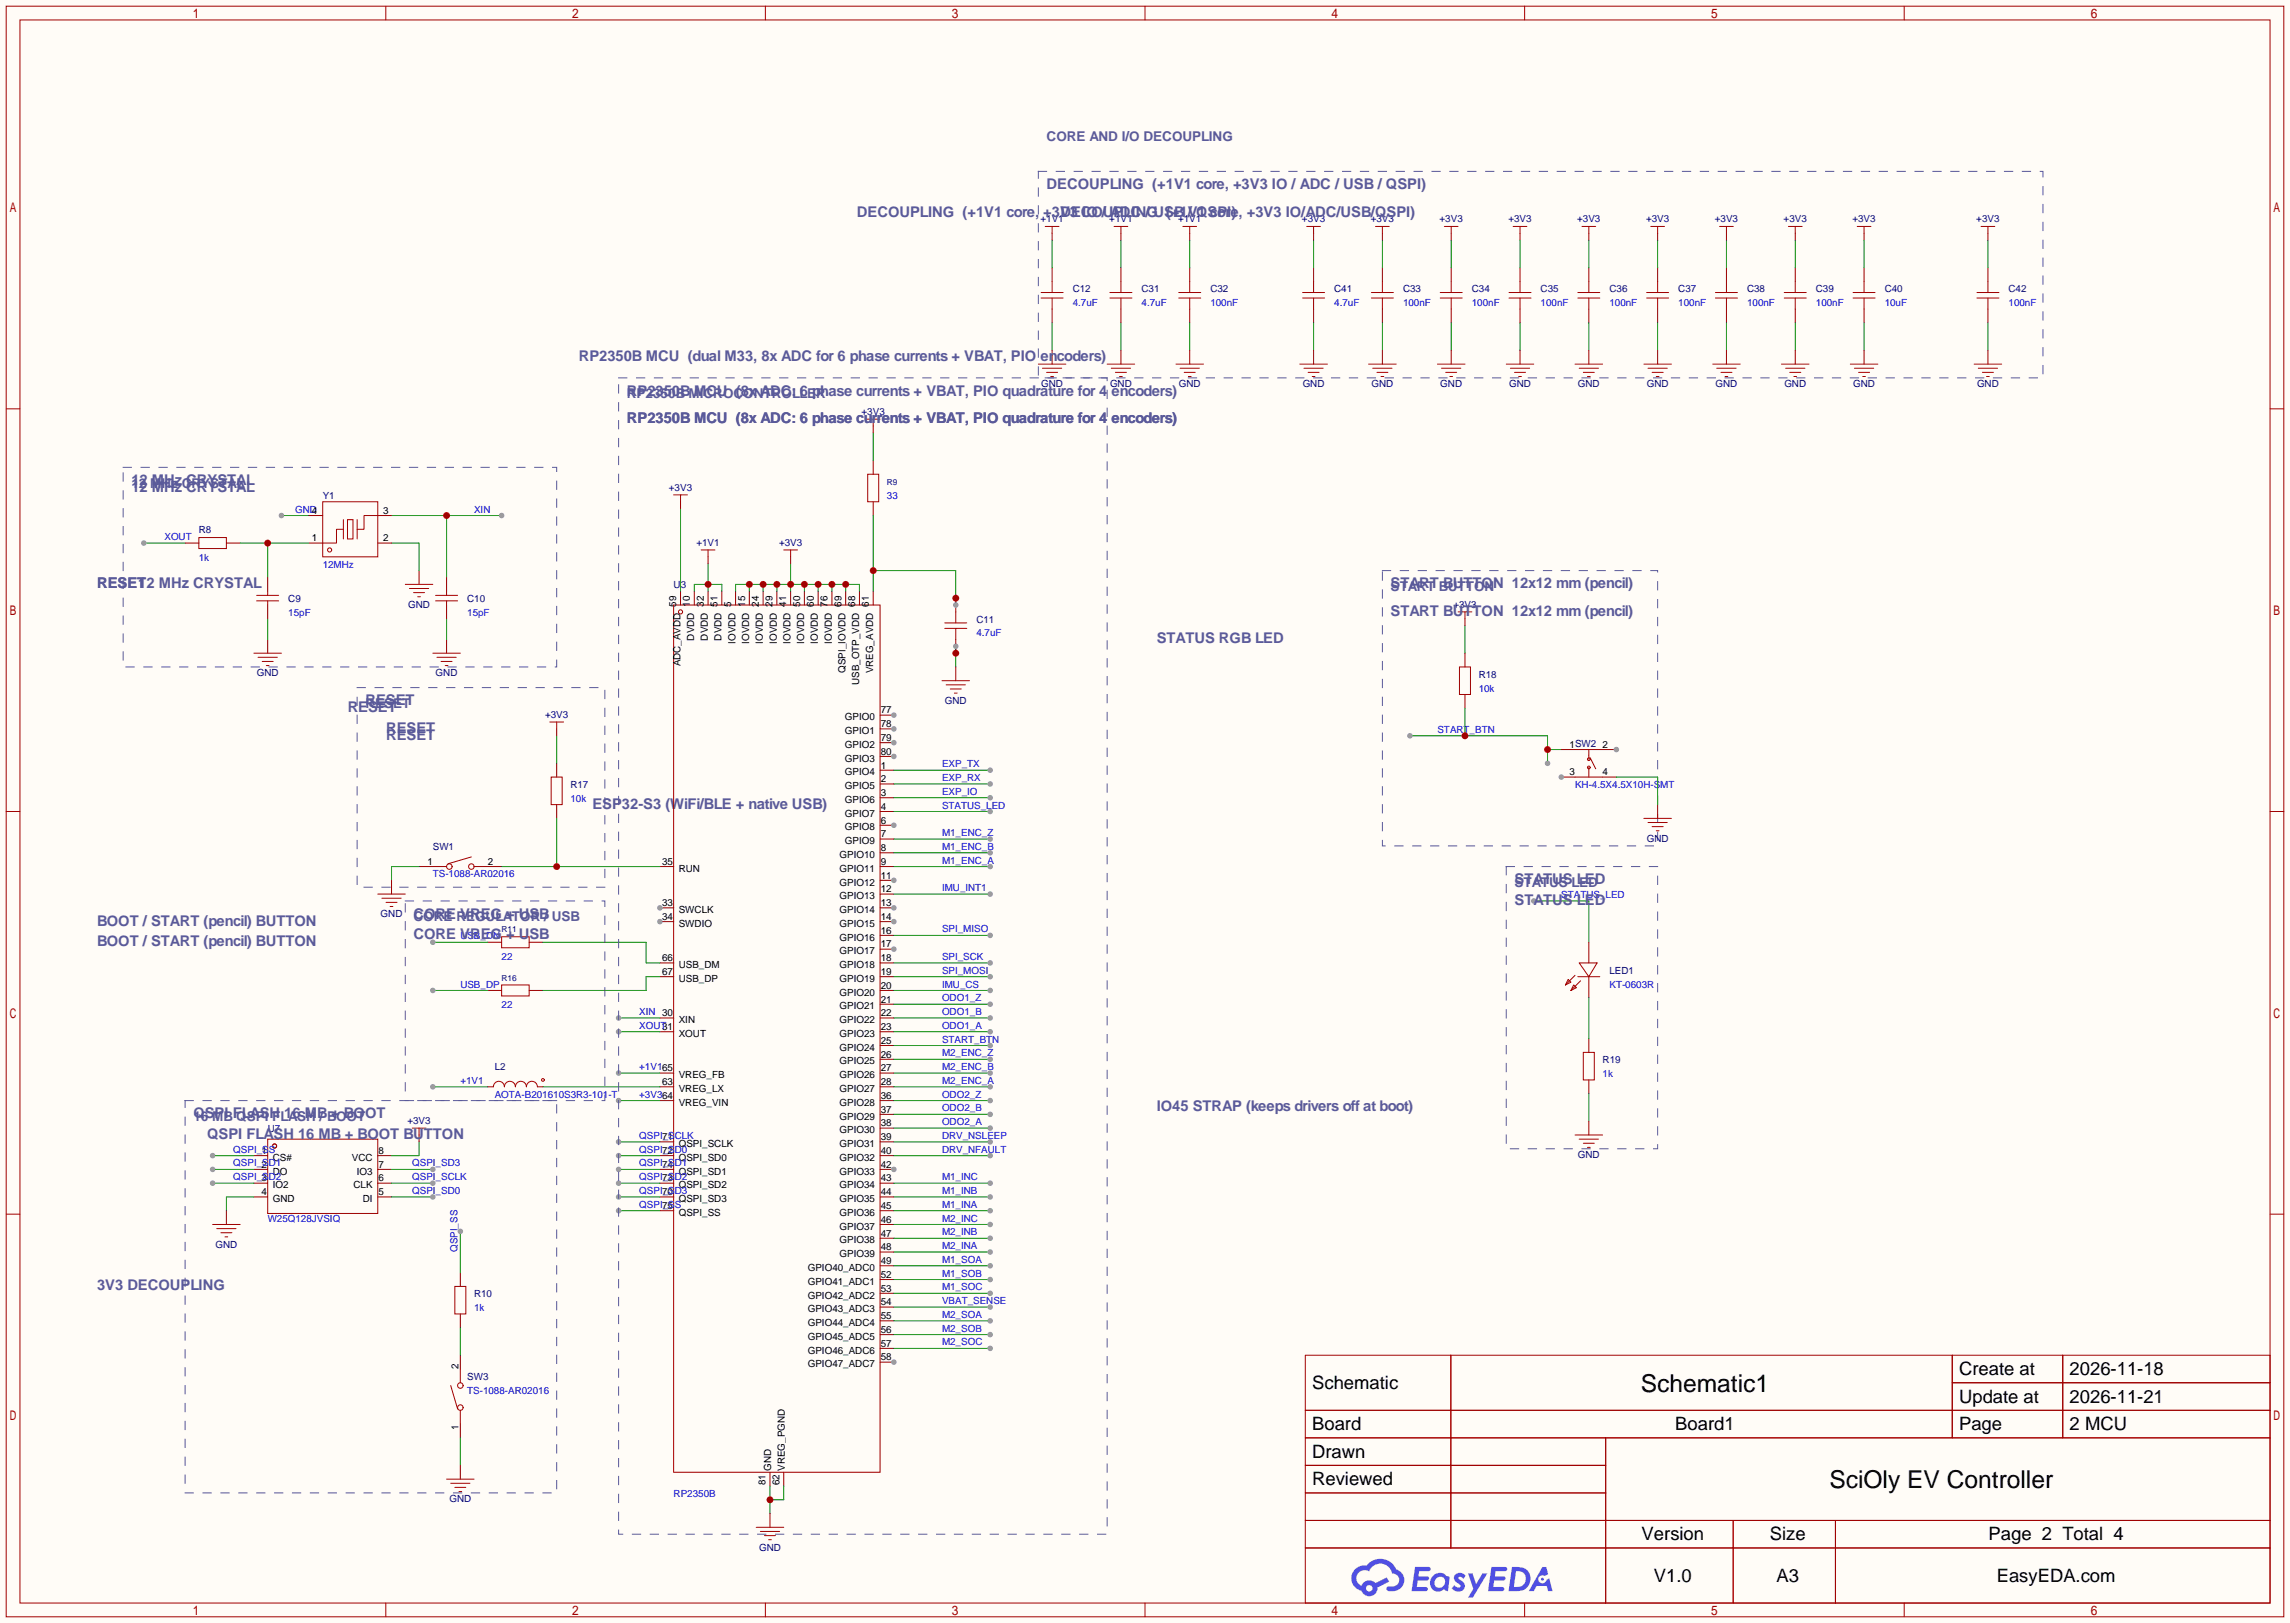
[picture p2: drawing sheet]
<svg xmlns="http://www.w3.org/2000/svg" width="423mm" height="299mm" viewBox="0 0 423 299" stroke-linecap="round" stroke-linejoin="round" font-family="sans-serif">
<defs><g id="words">
<g font-size="4.5">
<text x="302.8" y="256.9">Schematic1</text>
<text x="337.6" y="274.6">SciOly EV Controller</text>
</g>
<g font-size="3.4">
<text x="242.2" y="256.3">Schematic</text>
<text x="361.6" y="253.8">Create at</text>
<text x="382" y="253.8">2026-11-18</text>
<text x="242.2" y="263.9">Board</text>
<text x="309.2" y="263.9">Board1</text>
<text x="361.6" y="258.8">Update at</text>
<text x="361.6" y="263.9">Page</text>
<text x="382" y="258.8">2026-11-21</text>
<text x="382" y="263.9">2 MCU</text>
<text x="242.2" y="269">Drawn</text>
<text x="242.2" y="274.1">Reviewed</text>
<text x="303" y="284.2">Version</text>
<text x="326.7" y="284.2">Size</text>
<text x="367" y="284.2">Page 2 Total 4</text>
<text x="305.3" y="291.9">V1.0</text>
<text x="327.9" y="291.9">A3</text>
<text x="368.5" y="291.9">EasyEDA.com</text>
</g>
<g font-size="2.7" fill="#5a5a9a">
<text x="193.2" y="34.9">DECOUPLING (+1V1 core, +3V3 IO / ADC / USB / QSPI)</text>
<text x="158.2" y="40">DECOUPLING (+1V1 core, +3V3 IO / ADC / USB / QSPI)</text>
<text x="195.7" y="40">DECOUPLING (+1V1 core, +3V3 IO/ADC/USB/QSPI)</text>
<text x="106.8" y="66.6">RP2350B MCU (dual M33, 8x ADC for 6 phase currents + VBAT, PIO encoders)</text>
<text x="115.7" y="73">RP2350B MCU (8x ADC: 6 phase currents + VBAT, PIO quadrature for 4 encoders)</text>
<text x="115.7" y="78.1">RP2350B MCU (8x ADC: 6 phase currents + VBAT, PIO quadrature for 4 encoders)</text>
<text x="24.3" y="90.8">12 MHz CRYSTAL</text>
<text x="17.9" y="108.5">RESET</text>
<text x="25.5" y="108.5">12 MHz CRYSTAL</text>
<text x="256.7" y="113.6">START BUTTON 12x12 mm (pencil)</text>
<text x="256.7" y="108.5">START BUTTON 12x12 mm (pencil)</text>
<text x="213.5" y="118.7">STATUS RGB LED</text>
<text x="64.2" y="131.4">RESET</text>
<text x="67.4" y="130.1">RESET</text>
<text x="71.2" y="136.5">RESET</text>
<text x="71.2" y="135.2">RESET</text>
<text x="109.3" y="149.2">ESP32-S3 (WiFi/BLE + native USB)</text>
<text x="279.5" y="167">STATUS LED</text>
<text x="279.5" y="163.2">STATUS LED</text>
<text x="17.9" y="170.8">BOOT / START (pencil) BUTTON</text>
<text x="76.3" y="173.3">CORE VREG + USB</text>
<text x="76.3" y="169.5">CORE VREG + USB</text>
<text x="17.9" y="174.6">BOOT / START (pencil) BUTTON</text>
<text x="35.7" y="206.3">QSPI FLASH 16 MB + BOOT</text>
<text x="213.5" y="205.1">IO45 STRAP (keeps drivers off at boot)</text>
<text x="38.2" y="210.1">QSPI FLASH 16 MB + BOOT BUTTON</text>
<text x="17.9" y="238.1">3V3 DECOUPLING</text>
</g>
<g font-size="2.5" fill="#5a5a9a">
<text x="193.2" y="26">CORE AND I/O DECOUPLING</text>
<text x="115.7" y="73.5">RP2350B MICROCONTROLLER</text>
<text x="24.3" y="90">12 MHz CRYSTAL</text>
<text x="256.7" y="109.1">START BUTTON</text>
<text x="67.4" y="130.6">RESET</text>
<text x="279.5" y="163.7">STATUS LED</text>
<text x="76.3" y="170">CORE REGULATOR / USB</text>
<text x="35.7" y="206.8">16 MB QSPI FLASH / BOOT</text>
</g>
<g font-size="1.8" fill="#000080">
<text x="192" y="41">+1V1</text>
<text x="204.7" y="41">+1V1</text>
<text x="217.4" y="41">+1V1</text>
<text x="240.3" y="41">+3V3</text>
<text x="253" y="41">+3V3</text>
<text x="265.7" y="41">+3V3</text>
<text x="278.4" y="41">+3V3</text>
<text x="291.1" y="41">+3V3</text>
<text x="303.8" y="41">+3V3</text>
<text x="316.5" y="41">+3V3</text>
<text x="329.2" y="41">+3V3</text>
<text x="341.9" y="41">+3V3</text>
<text x="364.8" y="41">+3V3</text>
<text x="198" y="53.9">C12</text>
<text x="210.7" y="53.9">C31</text>
<text x="223.4" y="53.9">C32</text>
<text x="246.3" y="53.9">C41</text>
<text x="259" y="53.9">C33</text>
<text x="271.7" y="53.9">C34</text>
<text x="284.4" y="53.9">C35</text>
<text x="297.1" y="53.9">C36</text>
<text x="309.8" y="53.9">C37</text>
<text x="322.5" y="53.9">C38</text>
<text x="335.2" y="53.9">C39</text>
<text x="347.9" y="53.9">C40</text>
<text x="370.7" y="53.9">C42</text>
<text x="192.2" y="71.5">GND</text>
<text x="204.9" y="71.5">GND</text>
<text x="217.6" y="71.5">GND</text>
<text x="240.4" y="71.5">GND</text>
<text x="253.1" y="71.5">GND</text>
<text x="265.8" y="71.5">GND</text>
<text x="278.5" y="71.5">GND</text>
<text x="291.2" y="71.5">GND</text>
<text x="303.9" y="71.5">GND</text>
<text x="316.6" y="71.5">GND</text>
<text x="329.3" y="71.5">GND</text>
<text x="342" y="71.5">GND</text>
<text x="364.9" y="71.5">GND</text>
<text x="159" y="76.5">+3V3</text>
<text x="59.6" y="92">Y1</text>
<text x="123.5" y="90.5">+3V3</text>
<text x="36.7" y="98.4">R8</text>
<text x="128.5" y="100.7">+1V1</text>
<text x="143.8" y="100.7">+3V3</text>
<text x="53.2" y="111.1">C9</text>
<text x="75.3" y="112.1">GND</text>
<text x="86.2" y="111.1">C10</text>
<text x="124.3" y="108.5">U3</text>
<text x="268.2" y="112.1">+3V3</text>
<text x="180.2" y="114.9">C11</text>
<text x="47.4" y="124.8">GND</text>
<text x="80.4" y="124.8">GND</text>
<text x="272.9" y="125.1">R18</text>
<text x="174.4" y="129.9">GND</text>
<text x="100.6" y="132.4">+3V3</text>
<text x="105.3" y="145.4">R17</text>
<text x="303.9" y="155.3">GND</text>
<text x="79.9" y="156.8">SW1</text>
<text x="70.2" y="169.3">GND</text>
<text x="297.1" y="179.7">LED1</text>
<text x="91.3" y="197.4">L2</text>
<text x="295.8" y="196.2">R19</text>
<text x="49.4" y="208.9">U7</text>
<text x="75.2" y="207.4">+3V3</text>
<text x="291.2" y="213.7">GND</text>
<text x="39.8" y="230.2">GND</text>
<text x="87.5" y="239.4">R10</text>
<text x="86.2" y="254.6">SW3</text>
<text x="82.9" y="277.2">GND</text>
<text x="140.1" y="286.1">GND</text>
</g>
<g font-size="1.8" fill="#00f">
<text x="198" y="56.5">4.7uF</text>
<text x="210.7" y="56.5">4.7uF</text>
<text x="223.4" y="56.5">100nF</text>
<text x="246.3" y="56.5">4.7uF</text>
<text x="259" y="56.5">100nF</text>
<text x="271.7" y="56.5">100nF</text>
<text x="284.4" y="56.5">100nF</text>
<text x="297.1" y="56.5">100nF</text>
<text x="309.8" y="56.5">100nF</text>
<text x="322.5" y="56.5">100nF</text>
<text x="335.2" y="56.5">100nF</text>
<text x="347.9" y="56.5">10uF</text>
<text x="370.7" y="56.5">100nF</text>
<text x="54.5" y="94.6">GND</text>
<text x="87.5" y="94.6">XIN</text>
<text x="163.7" y="92">33</text>
<text x="30.4" y="99.7">XOUT</text>
<text x="36.7" y="103.5">1k</text>
<text x="59.6" y="104.7">12MHz</text>
<text x="53.2" y="113.6">15pF</text>
<text x="86.2" y="113.6">15pF</text>
<text x="180.2" y="117.4">4.7uF</text>
<text x="272.9" y="127.6">10k</text>
<text x="265.3" y="135.2">START_BTN</text>
<text x="173.9" y="141.6">EXP_TX</text>
<text x="105.3" y="147.9">10k</text>
<text x="173.9" y="144.1">EXP_RX</text>
<text x="173.9" y="146.6">EXP_IO</text>
<text x="173.9" y="149.2">STATUS_LED</text>
<text x="290.7" y="145.4">KH-4.5X4.5X10H-SMT</text>
<text x="173.9" y="154.3">M1_ENC_Z</text>
<text x="79.9" y="161.9">TS-1088-AR02016</text>
<text x="173.9" y="156.8">M1_ENC_B</text>
<text x="173.9" y="159.3">M1_ENC_A</text>
<text x="173.9" y="164.4">IMU_INT1</text>
<text x="288.2" y="165.7">STATUS_LED</text>
<text x="85" y="173.3">USB_DN</text>
<text x="173.9" y="172">SPI_MISO</text>
<text x="92.6" y="177.1">22</text>
<text x="173.9" y="177.1">SPI_SCK</text>
<text x="173.9" y="179.7">SPI_MOSI</text>
<text x="85" y="182.2">USB_DP</text>
<text x="173.9" y="182.2">IMU_CS</text>
<text x="173.9" y="184.7">ODO1_Z</text>
<text x="297.1" y="182.2">KT-0603R</text>
<text x="92.6" y="186">22</text>
<text x="118" y="187.3">XIN 30</text>
<text x="118" y="189.8">XOUT</text>
<text x="173.9" y="187.3">ODO1_B</text>
<text x="173.9" y="189.8">ODO1_A</text>
<text x="118" y="197.4">+1V165</text>
<text x="173.9" y="192.4">START_BTN</text>
<text x="173.9" y="194.9">M2_ENC_Z</text>
<text x="173.9" y="197.4">M2_ENC_B</text>
<text x="85" y="200">+1V1</text>
<text x="91.3" y="202.5">AOTA-B201610S3R3-101-T</text>
<text x="118" y="202.5">+3V364</text>
<text x="173.9" y="200">M2_ENC_A</text>
<text x="173.9" y="202.5">ODO2_Z</text>
<text x="295.8" y="198.7">1k</text>
<text x="173.9" y="205.1">ODO2_B</text>
<text x="173.9" y="207.6">ODO2_A</text>
<text x="43.1" y="212.7">QSPI_SS</text>
<text x="43.1" y="215.2">QSPI_SD1</text>
<text x="76.1" y="215.2">QSPI_SD3</text>
<text x="118" y="210.1">QSPI_SCLK</text>
<text x="118" y="212.7">QSPI_SD0</text>
<text x="118" y="215.2">QSPI_SD1</text>
<text x="173.9" y="210.1">DRV_NSLEEP</text>
<text x="173.9" y="212.7">DRV_NFAULT</text>
<text x="43.1" y="217.8">QSPI_SD2</text>
<text x="76.1" y="217.8">QSPI_SCLK</text>
<text x="76.1" y="220.3">QSPI_SD0</text>
<text x="118" y="217.8">QSPI_SD2</text>
<text x="118" y="220.3">QSPI_SD3</text>
<text x="173.9" y="220.3">M1_INB</text>
<text x="173.9" y="217.8">M1_INC</text>
<text x="49.4" y="225.4">W25Q128JVSIQ</text>
<text x="118" y="222.8">QSPI_SS</text>
<text x="173.9" y="227.9">M2_INB</text>
<text x="173.9" y="225.4">M2_INC</text>
<text x="173.9" y="222.8">M1_INA</text>
<text x="84.4" y="231" transform="rotate(-90 84.4 231)">QSPI_SS</text>
<text x="173.9" y="233">M1_SOA</text>
<text x="173.9" y="230.5">M2_INA</text>
<text x="173.9" y="235.5">M1_SOB</text>
<text x="173.9" y="238.1">M1_SOC</text>
<text x="87.5" y="241.9">1k</text>
<text x="173.9" y="245.7">M2_SOB</text>
<text x="173.9" y="243.2">M2_SOA</text>
<text x="173.9" y="240.6">VBAT_SENSE</text>
<text x="173.9" y="248.2">M2_SOC</text>
<text x="86.2" y="257.1">TS-1088-AR02016</text>
<text x="124.3" y="276.2">RP2350B</text>
</g>
<g font-size="1.8">
<text x="57.5" y="94.8">4</text>
<text x="70.7" y="94.8">3</text>
<text x="57.5" y="99.9">1</text>
<text x="70.7" y="99.9">2</text>
<text x="124.8" y="112" transform="rotate(-90 124.8 112)">59</text>
<text x="127.3" y="112" transform="rotate(-90 127.3 112)">10</text>
<text x="129.9" y="112" transform="rotate(-90 129.9 112)">32</text>
<text x="132.4" y="112" transform="rotate(-90 132.4 112)">51</text>
<text x="135" y="112" transform="rotate(-90 135 112)">5</text>
<text x="137.5" y="112" transform="rotate(-90 137.5 112)">15</text>
<text x="140" y="112" transform="rotate(-90 140 112)">24</text>
<text x="142.6" y="112" transform="rotate(-90 142.6 112)">29</text>
<text x="145.1" y="112" transform="rotate(-90 145.1 112)">41</text>
<text x="147.7" y="112" transform="rotate(-90 147.7 112)">50</text>
<text x="150.2" y="112" transform="rotate(-90 150.2 112)">60</text>
<text x="152.7" y="112" transform="rotate(-90 152.7 112)">76</text>
<text x="155.3" y="112" transform="rotate(-90 155.3 112)">69</text>
<text x="157.8" y="112" transform="rotate(-90 157.8 112)">68</text>
<text x="160.4" y="112" transform="rotate(-90 160.4 112)">61</text>
<text x="128.1" y="118.2" transform="rotate(-90 128.1 118.2)">DVDD</text>
<text x="130.6" y="118.2" transform="rotate(-90 130.6 118.2)">DVDD</text>
<text x="133.2" y="118.2" transform="rotate(-90 133.2 118.2)">DVDD</text>
<text x="135.7" y="118.8" transform="rotate(-90 135.7 118.8)">IOVDD</text>
<text x="138.3" y="118.8" transform="rotate(-90 138.3 118.8)">IOVDD</text>
<text x="140.8" y="118.8" transform="rotate(-90 140.8 118.8)">IOVDD</text>
<text x="143.3" y="118.8" transform="rotate(-90 143.3 118.8)">IOVDD</text>
<text x="145.9" y="118.8" transform="rotate(-90 145.9 118.8)">IOVDD</text>
<text x="148.4" y="118.8" transform="rotate(-90 148.4 118.8)">IOVDD</text>
<text x="151" y="118.8" transform="rotate(-90 151 118.8)">IOVDD</text>
<text x="153.5" y="118.8" transform="rotate(-90 153.5 118.8)">IOVDD</text>
<text x="125.6" y="122.9" transform="rotate(-90 125.6 122.9)">ADC_AVDD</text>
<text x="156" y="124.1" transform="rotate(-90 156 124.1)">QSPI_IOVDD</text>
<text x="161.1" y="124.2" transform="rotate(-90 161.1 124.2)">VREG_AVDD</text>
<text x="158.6" y="126.4" transform="rotate(-90 158.6 126.4)">USB_OTP_VDD</text>
<text x="162.6" y="131.6">77</text>
<text x="155.9" y="138">GPIO2</text>
<text x="155.9" y="135.5">GPIO1</text>
<text x="155.9" y="132.9">GPIO0</text>
<text x="162.6" y="136.7">79</text>
<text x="162.6" y="134.2">78</text>
<text x="289.7" y="138">1SW2</text>
<text x="295.8" y="138">2</text>
<text x="155.9" y="143.1">GPIO4</text>
<text x="155.9" y="140.5">GPIO3</text>
<text x="162.6" y="141.8">1</text>
<text x="162.6" y="139.3">80</text>
<text x="289.7" y="143.1">3</text>
<text x="295.8" y="143.1">4</text>
<text x="155.9" y="148.2">GPIO6</text>
<text x="155.9" y="145.6">GPIO5</text>
<text x="162.6" y="149.4">4</text>
<text x="162.6" y="146.9">3</text>
<text x="162.6" y="144.3">2</text>
<text x="155.9" y="155.8">GPIO9</text>
<text x="155.9" y="153.2">GPIO8</text>
<text x="155.9" y="150.7">GPIO7</text>
<text x="162.6" y="154.5">7</text>
<text x="162.6" y="152">6</text>
<text x="78.9" y="159.6">1</text>
<text x="90" y="159.6">2</text>
<text x="122.2" y="159.6">35</text>
<text x="125.3" y="160.9">RUN</text>
<text x="154.9" y="160.9">GPIO11</text>
<text x="154.9" y="158.3">GPIO10</text>
<text x="162.6" y="159.6">9</text>
<text x="162.6" y="157">8</text>
<text x="122.2" y="167.2">33</text>
<text x="154.9" y="165.9">GPIO13</text>
<text x="154.9" y="163.4">GPIO12</text>
<text x="162.6" y="167.2">13</text>
<text x="162.6" y="164.7">12</text>
<text x="162.6" y="162.1">11</text>
<text x="122.2" y="169.7">34</text>
<text x="125.3" y="168.5">SWCLK</text>
<text x="125.3" y="171">SWDIO</text>
<text x="154.9" y="173.6">GPIO16</text>
<text x="154.9" y="171">GPIO15</text>
<text x="154.9" y="168.5">GPIO14</text>
<text x="162.6" y="172.3">16</text>
<text x="162.6" y="169.7">14</text>
<text x="122.2" y="177.4">66</text>
<text x="122.2" y="179.9">67</text>
<text x="125.3" y="178.6">USB_DM</text>
<text x="154.9" y="178.6">GPIO18</text>
<text x="154.9" y="176.1">GPIO17</text>
<text x="162.6" y="179.9">19</text>
<text x="162.6" y="177.4">18</text>
<text x="162.6" y="174.8">17</text>
<text x="125.3" y="181.2">USB_DP</text>
<text x="154.9" y="183.7">GPIO20</text>
<text x="154.9" y="181.2">GPIO19</text>
<text x="162.6" y="185">21</text>
<text x="162.6" y="182.4">20</text>
<text x="122.2" y="190.1">31</text>
<text x="125.3" y="188.8">XIN</text>
<text x="125.3" y="191.3">XOUT</text>
<text x="154.9" y="191.3">GPIO23</text>
<text x="154.9" y="188.8">GPIO22</text>
<text x="154.9" y="186.3">GPIO21</text>
<text x="162.6" y="190.1">23</text>
<text x="162.6" y="187.5">22</text>
<text x="154.9" y="196.4">GPIO25</text>
<text x="154.9" y="193.9">GPIO24</text>
<text x="162.6" y="197.7">27</text>
<text x="162.6" y="195.1">26</text>
<text x="162.6" y="192.6">25</text>
<text x="122.2" y="200.2">63</text>
<text x="125.3" y="199">VREG_FB</text>
<text x="125.3" y="201.5">VREG_LX</text>
<text x="154.9" y="201.5">GPIO27</text>
<text x="154.9" y="199">GPIO26</text>
<text x="162.6" y="202.8">36</text>
<text x="162.6" y="200.2">28</text>
<text x="125.3" y="204">VREG_VIN</text>
<text x="154.9" y="209.1">GPIO30</text>
<text x="154.9" y="206.6">GPIO29</text>
<text x="154.9" y="204">GPIO28</text>
<text x="162.6" y="207.8">38</text>
<text x="162.6" y="205.3">37</text>
<text x="48.3" y="212.9">1</text>
<text x="48.3" y="215.5">2</text>
<text x="50.3" y="214.2">CS#</text>
<text x="65" y="214.2">VCC</text>
<text x="69.8" y="215.5">7</text>
<text x="69.8" y="212.9">8</text>
<text x="122.2" y="210.4">71</text>
<text x="122.2" y="212.9">72</text>
<text x="122.2" y="215.5">74</text>
<text x="125.3" y="211.7">QSPI_SCLK</text>
<text x="125.3" y="214.2">QSPI_SD0</text>
<text x="154.9" y="214.2">GPIO32</text>
<text x="154.9" y="211.7">GPIO31</text>
<text x="162.6" y="215.5">42</text>
<text x="162.6" y="212.9">40</text>
<text x="162.6" y="210.4">39</text>
<text x="48.3" y="218">3</text>
<text x="48.3" y="220.5">4</text>
<text x="50.3" y="216.7">DO</text>
<text x="50.3" y="219.3">IO2</text>
<text x="50.3" y="221.8">GND</text>
<text x="65.3" y="219.3">CLK</text>
<text x="65.9" y="216.7">IO3</text>
<text x="67" y="221.8">DI</text>
<text x="69.8" y="220.5">5</text>
<text x="69.8" y="218">6</text>
<text x="122.2" y="218">73</text>
<text x="122.2" y="220.5">70</text>
<text x="125.3" y="216.7">QSPI_SD1</text>
<text x="125.3" y="219.3">QSPI_SD2</text>
<text x="125.3" y="221.8">QSPI_SD3</text>
<text x="154.9" y="221.8">GPIO35</text>
<text x="154.9" y="219.3">GPIO34</text>
<text x="154.9" y="216.7">GPIO33</text>
<text x="162.6" y="220.5">44</text>
<text x="162.6" y="218">43</text>
<text x="122.2" y="223.1">75</text>
<text x="125.3" y="224.4">QSPI_SS</text>
<text x="154.9" y="226.9">GPIO37</text>
<text x="154.9" y="224.4">GPIO36</text>
<text x="162.6" y="225.6">46</text>
<text x="162.6" y="223.1">45</text>
<text x="154.9" y="232">GPIO39</text>
<text x="154.9" y="229.4">GPIO38</text>
<text x="162.6" y="233.2">49</text>
<text x="162.6" y="230.7">48</text>
<text x="162.6" y="228.2">47</text>
<text x="149.1" y="239.6">GPIO42_ADC2</text>
<text x="149.1" y="237.1">GPIO41_ADC1</text>
<text x="149.1" y="234.5">GPIO40_ADC0</text>
<text x="162.6" y="238.3">53</text>
<text x="162.6" y="235.8">52</text>
<text x="149.1" y="244.7">GPIO44_ADC4</text>
<text x="149.1" y="242.1">GPIO43_ADC3</text>
<text x="162.6" y="245.9">56</text>
<text x="162.6" y="243.4">55</text>
<text x="162.6" y="240.9">54</text>
<text x="149.1" y="249.8">GPIO46_ADC6</text>
<text x="149.1" y="247.2">GPIO45_ADC5</text>
<text x="162.6" y="251">58</text>
<text x="162.6" y="248.5">57</text>
<text x="84.7" y="252.6" transform="rotate(-90 84.7 252.6)">2</text>
<text x="149.1" y="252.3">GPIO47_ADC7</text>
<text x="84.7" y="263.8" transform="rotate(-90 84.7 263.8)">1</text>
<text x="141.3" y="274" transform="rotate(-90 141.3 274)">81</text>
<text x="142.3" y="271.4" transform="rotate(-90 142.3 271.4)">GND</text>
<text x="143.9" y="274" transform="rotate(-90 143.9 274)">62</text>
<text x="144.9" y="271.4" transform="rotate(-90 144.9 271.4)">VREG_PGND</text>
</g>
<g font-size="1.5" fill="#000080">
<text x="163.7" y="89.5">R9</text>
<text x="92.6" y="172">R11</text>
<text x="92.6" y="180.9">R16</text>
</g>
</g></defs>
<path d="M0 0h422.7v299.5h-422.7z" fill="#fffcf7"/>
<g fill="none" stroke="#a10000" stroke-width=".18">
<path d="M1.1 1.1h420.4v297.2h-420.4zM3.7 3.7h415.3v292.1h-415.3zM71.2 1.1v2.6M141.3 1.1v2.6M211.3 1.1v2.6M281.4 1.1v2.6M351.5 1.1v2.6M1.1 75.4h2.6M419 75.4h2.5M1.1 149.7h2.6M419 149.7h2.5M1.1 224h2.6"/>
<path d="M419 224h2.5M240.9 250.1h178.1v45.7h-178.1zM267.8 250.1v35.5M360.3 250.1v15.2M360.3 255.1h58.7M380.7 250.1v15.2M240.9 260.2h178.1M240.9 265.3h178.1M240.9 270.4h55.5M240.9 275.5h55.5M296.4 265.3v30.5M71.2 295.8v2.5"/>
<path d="M141.3 295.8v2.5M211.3 295.8v2.5M240.9 280.5h178.1M240.9 285.6h178.1M281.4 295.8v2.5M319.9 280.5v15.3M338.8 280.5v15.3M351.5 295.8v2.5"/>
</g>
<g fill="#5487ff">
<path d="M268.7 290.5a1.3 1.3 0 0 1 1.8 .2l-.4 .7a.54 .54 0 0 0-.9-.3l.1 .2a1.58 1.58 0 0 1 1.1 1.6 1.43 1.43 0 0 1-2.5 .2l.5-.6a.64 .64 0 0 0 .5 .4 .64 .64 0 0 0 .7-.2l-.2-.3a1.6 1.6 0 0 1-1-1.5z"/>
<path d="M270.9 290.3h.9l.6 1.9 1.2-1.9h.9l-2.7 4.5h-.9l1-1.7z"/>
<path d="M261.2 289.1h1.6a1.31 1.31 0 0 1 1.2 .2 .4 .4 0 0 1-.3 .6h-1.8l-.1 .9h1.6a.4 .4 0 0 1 .4 .5 .4 .4 0 0 1-.4 .3h-1.7l-.2 1.2h.8a1.23 1.23 0 0 1 1.2 .2 .39 .39 0 0 1-.3 .6h-2.7z"/>
<path d="M275.3 289.1h1.6a1.32 1.32 0 0 1 1.2 .2 .39 .39 0 0 1-.3 .6h-1.8l-.1 .9h1.6a.4 .4 0 0 1 .4 .5 .4 .4 0 0 1-.4 .3h-1.7l-.2 1.2h.8a1.23 1.23 0 0 1 1.2 .2 .39 .39 0 0 1-.3 .6h-2.7z"/>
<path d="M284.7 289.1h.7l.3 1.4-.6 .3a.75 .75 0 0 0-1.1 .3 .75 .75 0 0 0 .5 1.1 .75 .75 0 0 0 .9-.7l.5-.3 .7 2.4h-.9l-.2-1h-1.9l-.5 1h-.9z"/>
<path d="M279.1 289.1l-.7 4.5h1.5a2.27 2.27 0 0 0 2.6-2.3 2.27 2.27 0 0 0-2.7-2.2zM279.8 289.9a1.5 1.5 0 0 1 1.8 1.5 1.5 1.5 0 0 1-1.9 1.4h-.3z"/>
<path d="M264.5 290.7a1.62 1.62 0 0 0-.4 2.1 1.62 1.62 0 0 0 2 .7l.4-.3 .3 .3 .5 .1 .3-2.5-.2-.3h-.5a1.58 1.58 0 0 0-2.4-.1zM265.1 291.3a.99 .99 0 0 1 1.6 .3 .99 .99 0 0 1-.9 1.3 .94 .94 0 0 1-1-.5 .94 .94 0 0 1 .3-1.1z"/>
<path d="M250.1 289.5a2.37 2.37 0 0 0 1.2 4 1.54 1.54 0 0 0 1.7 1 1.54 1.54 0 0 0 1.3-1.6l2.1-1.1-.5-.8-2 1.1a1.57 1.57 0 0 0-2.6 .5 1.5 1.5 0 0 1-.8-2.1 1.5 1.5 0 0 1 2.2-.5 2.23 2.23 0 0 1 2.3-1.5 2.23 2.23 0 0 1 2 1.9 1.16 1.16 0 0 1 1.2 1 1.16 1.16 0 0 1-1.1 1.3h-.6a.47 .47 0 0 0-.6 .4 .47 .47 0 0 0 .4 .5 2.23 2.23 0 0 0 2.3-.6 2.23 2.23 0 0 0 .4-2.3 2.16 2.16 0 0 0-1.3-1.2 3.2 3.2 0 0 0-5.5-.7l-1.1 .1zM252.1 293.1a.6 .6 0 0 1 1.2 0 .6 .6 0 0 1-1.2 0z"/>
<circle cx="284.7" cy="291.4" r=".28"/>
</g>
<g fill="none" stroke="#a10000" stroke-width=".18">
<path d="M124.3 111.6h38.1v160.1h-38.1z"/>
<circle cx="125.6" cy="112.9" r=".38"/>
</g>
<path d="M121.8 159.9h2.5M121.8 167.5h2.5" fill="none" stroke="#870000" stroke-width=".18"/>
<circle cx="121.8" cy="167.5" r=".51" fill="#999"/>
<path d="M121.8 170.1h2.5" fill="none" stroke="#870000" stroke-width=".18"/>
<circle cx="121.8" cy="170.1" r=".51" fill="#999"/>
<g fill="none" stroke="#870000" stroke-width=".18">
<path d="M121.8 177.7h2.5M121.8 180.2h2.5M121.8 187.8h2.5M121.8 190.4h2.5M121.8 198h2.5M121.8 200.5h2.5M121.8 203.1h2.5M121.8 210.7h2.5M121.8 213.2h2.5M121.8 215.8h2.5M121.8 218.3h2.5M121.8 220.9h2.5"/>
<path d="M121.8 223.4h2.5M162.4 251.3h2.6"/>
</g>
<circle cx="165" cy="251.3" r=".51" fill="#999"/>
<g fill="none" stroke="#870000" stroke-width=".18">
<path d="M162.4 218.3h2.6M162.4 215.8h2.6M162.4 238.6h2.6M162.4 236.1h2.6M162.4 233.6h2.6M162.4 231h2.6M162.4 228.5h2.6M162.4 225.9h2.6M162.4 223.4h2.6M162.4 220.9h2.6M162.4 248.8h2.6M162.4 246.3h2.6"/>
<path d="M162.4 243.7h2.6M162.4 241.2h2.6"/>
</g>
<circle cx="165" cy="215.8" r=".51" fill="#999"/>
<g fill="none" stroke="#870000" stroke-width=".18">
<path d="M162.4 177.7h2.6M162.4 175.1h2.6M162.4 198h2.6M162.4 195.5h2.6M162.4 192.9h2.6M162.4 190.4h2.6M162.4 187.8h2.6M162.4 185.3h2.6M162.4 182.8h2.6M162.4 180.2h2.6M162.4 213.2h2.6M162.4 210.7h2.6"/>
<path d="M162.4 208.2h2.6M162.4 205.6h2.6M162.4 203.1h2.6M162.4 200.5h2.6"/>
</g>
<circle cx="165" cy="175.1" r=".51" fill="#999"/>
<path d="M162.4 172.6h2.6M162.4 170.1h2.6" fill="none" stroke="#870000" stroke-width=".18"/>
<circle cx="165" cy="170.1" r=".51" fill="#999"/>
<path d="M162.4 167.5h2.6" fill="none" stroke="#870000" stroke-width=".18"/>
<circle cx="165" cy="167.5" r=".51" fill="#999"/>
<path d="M162.4 165h2.6M162.4 162.4h2.6" fill="none" stroke="#870000" stroke-width=".18"/>
<circle cx="165" cy="162.4" r=".51" fill="#999"/>
<path d="M162.4 159.9h2.6M162.4 157.4h2.6M162.4 154.8h2.6M162.4 152.3h2.6" fill="none" stroke="#870000" stroke-width=".18"/>
<circle cx="165" cy="152.3" r=".51" fill="#999"/>
<path d="M162.4 139.6h2.6M162.4 149.7h2.6M162.4 147.2h2.6M162.4 144.7h2.6M162.4 142.1h2.6" fill="none" stroke="#870000" stroke-width=".18"/>
<circle cx="165" cy="139.6" r=".51" fill="#999"/>
<path d="M162.4 137h2.6" fill="none" stroke="#870000" stroke-width=".18"/>
<circle cx="165" cy="137" r=".51" fill="#999"/>
<path d="M162.4 134.5h2.6" fill="none" stroke="#870000" stroke-width=".18"/>
<circle cx="165" cy="134.5" r=".51" fill="#999"/>
<path d="M162.4 132h2.6" fill="none" stroke="#870000" stroke-width=".18"/>
<circle cx="165" cy="132" r=".51" fill="#999"/>
<g fill="none" stroke="#870000" stroke-width=".18">
<path d="M125.6 109.1v2.5M128.1 109.1v2.5M130.7 109.1v2.5M133.2 109.1v2.5M135.8 109.1v2.5M138.3 109.1v2.5M140.8 109.1v2.5M143.4 109.1v2.5M145.9 109.1v2.5M148.5 109.1v2.5M151 109.1v2.5M153.5 109.1v2.5"/>
<path d="M156.1 109.1v2.5M158.6 109.1v2.5M161.2 109.1v2.5M77.3 159.9h2.6M90 159.9h2.6M102.7 140.8v2.6M102.7 148.5v2.5M90 173.9h2.6M97.7 173.9h2.5M90 182.8h2.6M97.7 182.8h2.5M46.9 213.2h2.5"/>
<path d="M46.9 215.8h2.5M46.9 218.3h2.5M69.7 213.2h2.6M69.7 215.8h2.6M69.7 218.3h2.6M46.9 220.9h2.5M69.7 220.9h2.6M85 234.8v2.6M85 242.4v2.6M85 250.1v2.5M85 262.8v2.5M142.1 271.7v2.5"/>
<path d="M144.7 271.7v2.5"/>
</g>
<g fill="none" stroke="#a10000" stroke-width=".18">
<path d="M79.9 159.9h2.5M87 158.1l-4.3 1.3M87.5 159.9h2.5M101.7 143.4h2.1v5.1h-2.1zM92.6 172.8h5.1v2.1h-5.1zM92.6 181.7h5.1v2.1h-5.1zM49.4 210.2h20.3v13.7h-20.3zM83.9 237.4h2.1v5h-2.1zM83.2 255.7l1.3 4.3M85 252.6v2.5M85 260.2v2.6"/>
<circle cx="82.9" cy="159.9" r=".51"/>
<circle cx="87" cy="159.9" r=".51"/>
<circle cx="50.7" cy="211.5" r=".38"/>
<circle cx="85" cy="259.7" r=".51"/>
<circle cx="85" cy="255.7" r=".51"/>
</g>
<path d="M114.2 198h7.6" fill="none" stroke="#008700" stroke-width=".18"/>
<circle cx="114.2" cy="198" r=".51" fill="#999"/>
<path d="M128.1 109.1v-1.3h5.1v1.3M130.7 104v5.1" fill="none" stroke="#008700" stroke-width=".18"/>
<circle cx="130.7" cy="107.8" r=".63" fill="#c00"/>
<path d="M130.7 102.7v1.3" fill="none" stroke="#870000" stroke-width=".18"/>
<path d="M129.4 101.5h2.6M130.7 101.5v1.2" fill="none" stroke="#a10000" stroke-width=".18"/>
<path d="M114.2 223.4h7.6" fill="none" stroke="#008700" stroke-width=".18"/>
<circle cx="114.2" cy="223.4" r=".51" fill="#999"/>
<path d="M39.2 213.2h7.7" fill="none" stroke="#008700" stroke-width=".18"/>
<circle cx="39.2" cy="213.2" r=".51" fill="#999"/>
<path d="M85 227.2v7.6" fill="none" stroke="#008700" stroke-width=".18"/>
<circle cx="85" cy="227.2" r=".51" fill="#999"/>
<path d="M114.2 210.7h7.6" fill="none" stroke="#008700" stroke-width=".18"/>
<circle cx="114.2" cy="210.7" r=".51" fill="#999"/>
<path d="M72.3 218.3h7.6" fill="none" stroke="#008700" stroke-width=".18"/>
<circle cx="79.9" cy="218.3" r=".51" fill="#999"/>
<path d="M114.2 213.2h7.6" fill="none" stroke="#008700" stroke-width=".18"/>
<circle cx="114.2" cy="213.2" r=".51" fill="#999"/>
<path d="M72.3 220.9h7.6" fill="none" stroke="#008700" stroke-width=".18"/>
<circle cx="79.9" cy="220.9" r=".51" fill="#999"/>
<path d="M114.2 215.8h7.6" fill="none" stroke="#008700" stroke-width=".18"/>
<circle cx="114.2" cy="215.8" r=".51" fill="#999"/>
<path d="M39.2 215.8h7.7" fill="none" stroke="#008700" stroke-width=".18"/>
<circle cx="39.2" cy="215.8" r=".51" fill="#999"/>
<path d="M114.2 218.3h7.6" fill="none" stroke="#008700" stroke-width=".18"/>
<circle cx="114.2" cy="218.3" r=".51" fill="#999"/>
<path d="M39.2 218.3h7.7" fill="none" stroke="#008700" stroke-width=".18"/>
<circle cx="39.2" cy="218.3" r=".51" fill="#999"/>
<path d="M114.2 220.9h7.6" fill="none" stroke="#008700" stroke-width=".18"/>
<circle cx="114.2" cy="220.9" r=".51" fill="#999"/>
<path d="M72.3 215.8h7.6" fill="none" stroke="#008700" stroke-width=".18"/>
<circle cx="79.9" cy="215.8" r=".51" fill="#999"/>
<path d="M77.3 159.9h-5v2.5M46.9 220.9h-5.1v2.5M85 265.3v5.1M142.1 274.2v5.1M144.7 274.2v2.5h-2.6" fill="none" stroke="#008700" stroke-width=".18"/>
<path d="M72.3 162.4v2.6M41.8 223.4v2.5M85 270.4v2.5" fill="none" stroke="#870000" stroke-width=".18"/>
<path d="M69.7 165h5.1M70.5 165.7h3.5M71.2 166.5h2.1M72 167.3h.5M39.2 225.9h5.1M40 226.7h3.6M40.8 227.5h2M41.5 228.2h.5M82.4 272.9h5.1M83.2 273.7h3.5M83.9 274.4h2.1M84.7 275.2h.5" fill="none" stroke="#a10000" stroke-width=".18"/>
<circle cx="142.1" cy="276.7" r=".63" fill="#c00"/>
<path d="M142.1 279.3v2.5" fill="none" stroke="#870000" stroke-width=".18"/>
<path d="M139.6 281.8h5.1M140.3 282.6h3.6M141.1 283.3h2M141.9 284.1h.5" fill="none" stroke="#a10000" stroke-width=".18"/>
<path d="M77.3 210.7v2.5h-5M114.2 203.1h7.6" fill="none" stroke="#008700" stroke-width=".18"/>
<circle cx="114.2" cy="203.1" r=".51" fill="#999"/>
<path d="M125.6 93.9v15.2M135.8 109.1v-1.3h22.8v1.3M138.3 107.8v1.3M140.8 107.8v1.3M143.4 107.8v1.3M145.9 104v5.1M148.5 107.8v1.3M151 107.8v1.3M153.5 107.8v1.3M156.1 107.8v1.3" fill="none" stroke="#008700" stroke-width=".18"/>
<path d="M125.6 92.6v1.3" fill="none" stroke="#870000" stroke-width=".18"/>
<path d="M124.3 91.3h2.6M125.6 91.3v1.3" fill="none" stroke="#a10000" stroke-width=".18"/>
<g fill="#c00">
<circle cx="148.5" cy="107.8" r=".63"/>
<circle cx="145.9" cy="107.8" r=".63"/>
<circle cx="143.4" cy="107.8" r=".63"/>
<circle cx="140.8" cy="107.8" r=".63"/>
<circle cx="138.3" cy="107.8" r=".63"/>
<circle cx="151" cy="107.8" r=".63"/>
<circle cx="153.5" cy="107.8" r=".63"/>
<circle cx="156.1" cy="107.8" r=".63"/>
</g>
<path d="M145.9 102.7v1.3" fill="none" stroke="#870000" stroke-width=".18"/>
<path d="M144.7 101.5h2.5M145.9 101.5v1.2" fill="none" stroke="#a10000" stroke-width=".18"/>
<path d="M92.6 159.9h29.2M102.7 151v8.9" fill="none" stroke="#008700" stroke-width=".18"/>
<circle cx="102.7" cy="159.9" r=".63" fill="#c00"/>
<path d="M102.7 135.8v5M114.2 187.8h7.6M85 245v5.1" fill="none" stroke="#008700" stroke-width=".18"/>
<path d="M34.2 100.2h2.5M41.8 100.2h2.5M102.7 134.5v1.3M77.3 209.4v1.3" fill="none" stroke="#870000" stroke-width=".18"/>
<path d="M36.7 99.2h5.1v2h-5.1zM101.5 133.2h2.5M102.7 133.2v1.3M76.1 208.2h2.5M77.3 208.2v1.2" fill="none" stroke="#a10000" stroke-width=".18"/>
<circle cx="114.2" cy="187.8" r=".51" fill="#999"/>
<path d="M114.2 190.4h7.6" fill="none" stroke="#008700" stroke-width=".18"/>
<circle cx="114.2" cy="190.4" r=".51" fill="#999"/>
<g fill="none" stroke="#870000" stroke-width=".18">
<path d="M194.2 49.4v2.5M194.2 57v2.6M219.6 49.4v2.5M219.6 57v2.6M242.4 49.4v2.5M242.4 57v2.6M255.1 49.4v2.5M255.1 57v2.6M267.8 49.4v2.5M267.8 57v2.6M280.5 49.4v2.5M280.5 57v2.6"/>
<path d="M293.2 49.4v2.5M293.2 57v2.6M305.9 49.4v2.5M305.9 57v2.6M318.6 49.4v2.5M318.6 57v2.6M331.3 49.4v2.5M331.3 57v2.6M344 49.4v2.5M344 57v2.6M366.9 49.4v2.5M366.9 57v2.6"/>
<path d="M161.2 85v2.5M161.2 92.6v2.5M176.4 110.4v2.5M176.4 118v2.5"/>
</g>
<g fill="none" stroke="#a10000" stroke-width=".18">
<path d="M192.2 54h4M192.2 55h4M194.2 51.9v2.1M194.2 55v2M217.6 54h4M217.6 55h4M219.6 51.9v2.1M219.6 55v2M240.4 54h4.1M240.4 55h4.1M242.4 51.9v2.1M242.4 55v2"/>
<path d="M253.1 54h4.1M253.1 55h4.1M255.1 51.9v2.1M255.1 55v2M265.8 54h4.1M265.8 55h4.1M267.8 51.9v2.1M267.8 55v2M278.5 54h4.1M278.5 55h4.1M280.5 51.9v2.1M280.5 55v2"/>
<path d="M291.2 54h4.1M291.2 55h4.1M293.2 51.9v2.1M293.2 55v2M303.9 54h4.1M303.9 55h4.1M305.9 51.9v2.1M305.9 55v2M316.6 54h4.1M316.6 55h4.1M318.6 51.9v2.1M318.6 55v2"/>
<path d="M329.3 54h4.1M329.3 55h4.1M331.3 51.9v2.1M331.3 55v2M342 54h4.1M342 55h4.1M344 51.9v2.1M344 55v2M364.9 54h4M364.9 55h4M366.9 51.9v2.1M366.9 55v2"/>
<path d="M160.1 87.5h2.1v5.1h-2.1zM174.4 114.9h4M174.4 116h4M176.4 112.9v2M176.4 116v2"/>
</g>
<path d="M161.2 95.1v14M161.2 105.3h15.2v6.3" fill="none" stroke="#008700" stroke-width=".18"/>
<g fill="#c00">
<circle cx="161.2" cy="105.3" r=".63"/>
<circle cx="176.4" cy="110.4" r=".63"/>
</g>
<circle cx="176.4" cy="111.6" r=".51" fill="#999"/>
<path d="M176.4 119.3v3.8" fill="none" stroke="#008700" stroke-width=".18"/>
<circle cx="176.4" cy="120.5" r=".63" fill="#c00"/>
<circle cx="176.4" cy="119.3" r=".51" fill="#999"/>
<g fill="none" stroke="#008700" stroke-width=".18">
<path d="M194.2 44.3v5.1M194.2 59.6v5M206.9 44.3v5.1M206.9 59.6v5M219.6 44.3v5.1M219.6 59.6v5M242.4 44.3v5.1M242.4 59.6v5M255.1 44.3v5.1M255.1 59.6v5M267.8 44.3v5.1M267.8 59.6v5"/>
<path d="M280.5 44.3v5.1M280.5 59.6v5M293.2 44.3v5.1M293.2 59.6v5M305.9 44.3v5.1M305.9 59.6v5M318.6 44.3v5.1M318.6 59.6v5M331.3 44.3v5.1M331.3 59.6v5M344 44.3v5.1M344 59.6v5"/>
<path d="M366.9 44.3v5.1M366.9 59.6v5M161.2 79.9v5.1M260.2 135.8h25.4v5M270.4 130.7v5.1M285.6 138.3h2.6"/>
</g>
<g fill="none" stroke="#870000" stroke-width=".18">
<path d="M194.2 43.1v1.2M206.9 43.1v1.2M219.6 43.1v1.2M242.4 43.1v1.2M255.1 43.1v1.2M267.8 43.1v1.2M280.5 43.1v1.2M293.2 43.1v1.2M305.9 43.1v1.2M318.6 43.1v1.2M331.3 43.1v1.2M344 43.1v1.2"/>
<path d="M366.9 43.1v1.2M161.2 78.6v1.3M194.2 64.6v2.6M206.9 64.6v2.6M219.6 64.6v2.6M242.4 64.6v2.6M255.1 64.6v2.6M267.8 64.6v2.6M280.5 64.6v2.6M293.2 64.6v2.6M305.9 64.6v2.6M318.6 64.6v2.6"/>
<path d="M331.3 64.6v2.6M344 64.6v2.6M366.9 64.6v2.6M176.4 123.1v2.5M270.4 120.5v2.6M270.4 128.1v2.6M293.2 191.6v2.6M293.2 199.3v2.5"/>
</g>
<g fill="none" stroke="#a10000" stroke-width=".18">
<path d="M192.9 41.8h2.6M194.2 41.8v1.3M205.6 41.8h2.6M206.9 41.8v1.3M218.3 41.8h2.6M219.6 41.8v1.3M241.2 41.8h2.5M242.4 41.8v1.3M253.9 41.8h2.5M255.1 41.8v1.3M266.6 41.8h2.5M267.8 41.8v1.3"/>
<path d="M279.3 41.8h2.5M280.5 41.8v1.3M292 41.8h2.5M293.2 41.8v1.3M304.7 41.8h2.5M305.9 41.8v1.3M317.4 41.8h2.5M318.6 41.8v1.3M330.1 41.8h2.5M331.3 41.8v1.3M342.8 41.8h2.5M344 41.8v1.3"/>
<path d="M365.6 41.8h2.6M366.9 41.8v1.3M159.9 77.3h2.5M161.2 77.3v1.3M191.6 67.2h5.1M192.4 67.9h3.6M193.2 68.7h2M193.9 69.5h.5M204.3 67.2h5.1M205.1 67.9h3.6M205.9 68.7h2M206.6 69.5h.5"/>
<path d="M217 67.2h5.1M217.8 67.9h3.6M218.6 68.7h2M219.3 69.5h.5M239.9 67.2h5.1M240.7 67.9h3.5M241.4 68.7h2.1M242.2 69.5h.5M252.6 67.2h5.1M253.4 67.9h3.5M254.1 68.7h2.1M254.9 69.5h.5"/>
<path d="M265.3 67.2h5.1M266.1 67.9h3.5M266.8 68.7h2.1M267.6 69.5h.5M278 67.2h5.1M278.8 67.9h3.5M279.5 68.7h2.1M280.3 69.5h.5M290.7 67.2h5.1M291.5 67.9h3.5M292.2 68.7h2.1M293 69.5h.5"/>
<path d="M303.4 67.2h5.1M304.2 67.9h3.5M304.9 68.7h2.1M305.7 69.5h.5M316.1 67.2h5.1M316.9 67.9h3.5M317.6 68.7h2.1M318.4 69.5h.5M328.8 67.2h5.1M329.6 67.9h3.5M330.3 68.7h2.1M331.1 69.5h.5"/>
<path d="M341.5 67.2h5.1M342.3 67.9h3.5M343 68.7h2.1M343.8 69.5h.5M364.4 67.2h5M365.1 67.9h3.6M365.9 68.7h2M366.6 69.5h.6M173.9 125.6h5M174.6 126.4h3.6M175.4 127.1h2M176.1 127.9h.6"/>
<path d="M269.4 123.1h2v5h-2zM292.2 194.2h2.1v5.1h-2.1z"/>
</g>
<g fill="#c00">
<circle cx="270.4" cy="135.8" r=".63"/>
<circle cx="285.6" cy="138.3" r=".63"/>
</g>
<g fill="#999">
<circle cx="285.6" cy="140.8" r=".51"/>
<circle cx="260.2" cy="135.8" r=".51"/>
</g>
<path d="M270.4 115.4v5.1M283.1 166.2h10.1v7.7" fill="none" stroke="#008700" stroke-width=".18"/>
<circle cx="283.1" cy="166.2" r=".51" fill="#999"/>
<path d="M293.2 184v7.6M293.2 201.8v5.1M165 233.6h17.8" fill="none" stroke="#008700" stroke-width=".18"/>
<path d="M270.4 114.2v1.2M293.2 206.9v2.5" fill="none" stroke="#870000" stroke-width=".18"/>
<path d="M269.1 112.9h2.6M270.4 112.9v1.3M290.7 209.4h5.1M291.5 210.2h3.5M292.2 210.9h2.1M293 211.7h.5" fill="none" stroke="#a10000" stroke-width=".18"/>
<circle cx="182.8" cy="233.6" r=".51" fill="#999"/>
<path d="M165 236.1h17.8" fill="none" stroke="#008700" stroke-width=".18"/>
<circle cx="182.8" cy="236.1" r=".51" fill="#999"/>
<path d="M165 238.6h17.8" fill="none" stroke="#008700" stroke-width=".18"/>
<circle cx="182.8" cy="238.6" r=".51" fill="#999"/>
<path d="M79.9 200.5h10.1" fill="none" stroke="#008700" stroke-width=".18"/>
<circle cx="79.9" cy="200.5" r=".51" fill="#999"/>
<path d="M79.9 173.9h10.1" fill="none" stroke="#008700" stroke-width=".18"/>
<circle cx="79.9" cy="173.9" r=".51" fill="#999"/>
<path d="M79.9 182.8h10.1" fill="none" stroke="#008700" stroke-width=".18"/>
<circle cx="79.9" cy="182.8" r=".51" fill="#999"/>
<path d="M49.4 118v2.5M77.3 105.3v2.5M82.4 118v2.5" fill="none" stroke="#870000" stroke-width=".18"/>
<path d="M74.8 107.8h5.1M75.6 108.6h3.5M76.3 109.3h2.1M77.1 110.1h.5M46.9 120.5h5M47.6 121.3h3.6M48.4 122h2M49.1 122.8h.6M79.9 120.5h5.1M80.6 121.3h3.6M81.4 122h2M82.2 122.8h.5" fill="none" stroke="#a10000" stroke-width=".18"/>
<path d="M44.3 100.2h12.7M49.4 100.2v6.4M100.2 173.9h19.1v3.8h2.5M121.8 180.2h-2.5v2.6h-19.1" fill="none" stroke="#008700" stroke-width=".18"/>
<circle cx="49.4" cy="100.2" r=".63" fill="#c00"/>
<path d="M72.3 95.1h20.3M82.4 95.1v11.5" fill="none" stroke="#008700" stroke-width=".18"/>
<circle cx="82.4" cy="95.1" r=".63" fill="#c00"/>
<circle cx="92.6" cy="95.1" r=".51" fill="#999"/>
<path d="M26.5 100.2h7.7" fill="none" stroke="#008700" stroke-width=".18"/>
<circle cx="26.5" cy="100.2" r=".51" fill="#999"/>
<path d="M51.9 95.1h5.1" fill="none" stroke="#008700" stroke-width=".18"/>
<circle cx="51.9" cy="95.1" r=".51" fill="#999"/>
<path d="M49.4 114.2v3.8M72.3 100.2h5v5.1M82.4 114.2v3.8M100.2 200.5h21.6M165 220.9h17.8" fill="none" stroke="#008700" stroke-width=".18"/>
<path d="M191.6 31.6h185.5v38.1h-185.5zM114.2 69.7h90.1v213.4h-90.1zM22.7 86.2h80v36.9h-80zM255.1 105.3h50.8v50.8h-50.8zM65.9 126.9h45.7v36.8h-45.7zM278 159.9h27.9v52.1h-27.9zM74.8 166.2h36.8v36.9h-36.8zM34.2 203.1h68.5v72.4h-68.5z" fill="none" stroke="#595999" stroke-width=".18" stroke-dasharray="1.5 1.8"/>
<path d="M305.9 148.5v2.5" fill="none" stroke="#870000" stroke-width=".18"/>
<path d="M303.4 151h5.1M304.2 151.8h3.5M304.9 152.5h2.1M305.7 153.3h.5" fill="none" stroke="#a10000" stroke-width=".18"/>
<circle cx="182.8" cy="220.9" r=".51" fill="#999"/>
<path d="M165 228.5h17.8" fill="none" stroke="#008700" stroke-width=".18"/>
<circle cx="182.8" cy="228.5" r=".51" fill="#999"/>
<g fill="none" stroke="#a10000" stroke-width=".18">
<circle cx="293.2" cy="141.6" r=".25"/>
<circle cx="293.2" cy="140.1" r=".25"/>
</g>
<path d="M288.2 143.4h2.5M295.8 143.4h2.5" fill="none" stroke="#870000" stroke-width=".18"/>
<circle cx="288.2" cy="143.4" r=".51" fill="#999"/>
<path d="M295.8 138.3h2.5" fill="none" stroke="#870000" stroke-width=".18"/>
<circle cx="298.3" cy="138.3" r=".51" fill="#999"/>
<g fill="none" stroke="#870000" stroke-width=".18">
<path d="M206.9 49.4v2.5M206.9 57v2.6M57 95.1h2.6M69.7 95.1h2.6M49.4 106.6v2.5M49.4 111.6v2.6M57 100.2h2.6M69.7 100.2h2.6M82.4 106.6v2.5M82.4 111.6v2.6M288.2 138.3h2.5M90 200.5h1.1"/>
<path d="M99.2 200.5h1"/>
</g>
<g fill="none" stroke="#a10000" stroke-width=".18">
<path d="M204.9 54h4M204.9 55h4M206.9 51.9v2.1M206.9 55v2M59.6 92.6h10.1v10.1h-10.1zM63.4 97.7h-1.3v2.5h-2.5M63.4 95.9v3.5M64.1 95.9h1.1v3.5h-1.1zM65.9 95.9v3.5M69.7 95.1h-2.5v2.6h-1.3M47.4 110.9h4M47.4 109.9h4"/>
<path d="M49.4 109.1v.8M49.4 110.9v.7M80.4 110.9h4.1M80.4 109.9h4.1M82.4 109.1v.8M82.4 110.9v.7M290.7 138.3h5.1M293.2 138.3v1.8M293.5 139.8l1 2.1M290.7 143.4h5.1M293.2 141.6v1.8M91.1 200.5a1.02 1.02 0 0 1 1-1 1.02 1.02 0 0 1 1 1 1.02 1.02 0 0 1 1-1 1.02 1.02 0 0 1 1 1 1.02 1.02 0 0 1 1-1 1.02 1.02 0 0 1 1.1 1 1.02 1.02 0 0 1 1-1 1.02 1.02 0 0 1 1 1"/>
<circle cx="60.8" cy="101.5" r=".38"/>
<circle cx="100.2" cy="199.3" r=".25"/>
</g>
<path d="M298.3 143.4h7.6v5.1M165 248.8h17.8" fill="none" stroke="#008700" stroke-width=".18"/>
<circle cx="182.8" cy="248.8" r=".51" fill="#999"/>
<path d="M165 246.3h17.8" fill="none" stroke="#008700" stroke-width=".18"/>
<circle cx="182.8" cy="246.3" r=".51" fill="#999"/>
<path d="M165 243.7h17.8" fill="none" stroke="#008700" stroke-width=".18"/>
<circle cx="182.8" cy="243.7" r=".51" fill="#999"/>
<path d="M165 241.2h17.8" fill="none" stroke="#008700" stroke-width=".18"/>
<circle cx="182.8" cy="241.2" r=".51" fill="#999"/>
<path d="M165 231h17.8" fill="none" stroke="#008700" stroke-width=".18"/>
<circle cx="182.8" cy="231" r=".51" fill="#999"/>
<path d="M165 225.9h17.8" fill="none" stroke="#008700" stroke-width=".18"/>
<circle cx="182.8" cy="225.9" r=".51" fill="#999"/>
<path d="M165 223.4h17.8" fill="none" stroke="#008700" stroke-width=".18"/>
<circle cx="182.8" cy="223.4" r=".51" fill="#999"/>
<path d="M165 218.3h17.8" fill="none" stroke="#008700" stroke-width=".18"/>
<circle cx="182.8" cy="218.3" r=".51" fill="#999"/>
<path d="M165 142.1h17.8" fill="none" stroke="#008700" stroke-width=".18"/>
<circle cx="182.8" cy="142.1" r=".51" fill="#999"/>
<path d="M165 144.7h17.8" fill="none" stroke="#008700" stroke-width=".18"/>
<circle cx="182.8" cy="144.7" r=".51" fill="#999"/>
<path d="M165 147.2h17.8" fill="none" stroke="#008700" stroke-width=".18"/>
<circle cx="182.8" cy="147.2" r=".51" fill="#999"/>
<path d="M165 149.7h17.8" fill="none" stroke="#008700" stroke-width=".18"/>
<circle cx="182.8" cy="149.7" r=".51" fill="#999"/>
<path d="M165 154.8h17.8" fill="none" stroke="#008700" stroke-width=".18"/>
<circle cx="182.8" cy="154.8" r=".51" fill="#999"/>
<path d="M165 157.4h17.8" fill="none" stroke="#008700" stroke-width=".18"/>
<circle cx="182.8" cy="157.4" r=".51" fill="#999"/>
<path d="M165 159.9h17.8" fill="none" stroke="#008700" stroke-width=".18"/>
<circle cx="182.8" cy="159.9" r=".51" fill="#999"/>
<path d="M165 172.6h17.8" fill="none" stroke="#008700" stroke-width=".18"/>
<circle cx="182.8" cy="172.6" r=".51" fill="#999"/>
<path d="M165 177.7h17.8" fill="none" stroke="#008700" stroke-width=".18"/>
<circle cx="182.8" cy="177.7" r=".51" fill="#999"/>
<path d="M165 180.2h17.8" fill="none" stroke="#008700" stroke-width=".18"/>
<circle cx="182.8" cy="180.2" r=".51" fill="#999"/>
<path d="M165 182.8h17.8" fill="none" stroke="#008700" stroke-width=".18"/>
<circle cx="182.8" cy="182.8" r=".51" fill="#999"/>
<path d="M165 185.3h17.8" fill="none" stroke="#008700" stroke-width=".18"/>
<circle cx="182.8" cy="185.3" r=".51" fill="#999"/>
<path d="M165 187.8h17.8" fill="none" stroke="#008700" stroke-width=".18"/>
<circle cx="182.8" cy="187.8" r=".51" fill="#999"/>
<path d="M165 190.4h17.8" fill="none" stroke="#008700" stroke-width=".18"/>
<circle cx="182.8" cy="190.4" r=".51" fill="#999"/>
<path d="M165 192.9h17.8" fill="none" stroke="#008700" stroke-width=".18"/>
<circle cx="182.8" cy="192.9" r=".51" fill="#999"/>
<path d="M165 195.5h17.8" fill="none" stroke="#008700" stroke-width=".18"/>
<circle cx="182.8" cy="195.5" r=".51" fill="#999"/>
<path d="M165 198h17.8" fill="none" stroke="#008700" stroke-width=".18"/>
<circle cx="182.8" cy="198" r=".51" fill="#999"/>
<path d="M165 200.5h17.8" fill="none" stroke="#008700" stroke-width=".18"/>
<circle cx="182.8" cy="200.5" r=".51" fill="#999"/>
<path d="M165 203.1h17.8" fill="none" stroke="#008700" stroke-width=".18"/>
<circle cx="182.8" cy="203.1" r=".51" fill="#999"/>
<path d="M165 205.6h17.8" fill="none" stroke="#008700" stroke-width=".18"/>
<circle cx="182.8" cy="205.6" r=".51" fill="#999"/>
<path d="M165 208.2h17.8" fill="none" stroke="#008700" stroke-width=".18"/>
<circle cx="182.8" cy="208.2" r=".51" fill="#999"/>
<path d="M165 165h17.8" fill="none" stroke="#008700" stroke-width=".18"/>
<circle cx="182.8" cy="165" r=".51" fill="#999"/>
<path d="M165 210.7h17.8" fill="none" stroke="#008700" stroke-width=".18"/>
<circle cx="182.8" cy="210.7" r=".51" fill="#999"/>
<path d="M165 213.2h17.8" fill="none" stroke="#008700" stroke-width=".18"/>
<circle cx="182.8" cy="213.2" r=".51" fill="#999"/>
<path d="M290.7 180l-1.8 1.7M291.5 177.7h3.3l-1.6 2.5zM289.4 180.7l.5 .5-1 .5zM290.4 181.7l.6 .5-1.1 .6zM291.2 180.2h4.1M291.7 181l-1.8 1.8" fill="none" stroke="#a10000" stroke-width=".18"/>
<path d="M293.2 173.9v3.8M293.2 180.2v3.8" fill="none" stroke="#870000" stroke-width=".18"/>
<use href="#words"/>
</svg>
